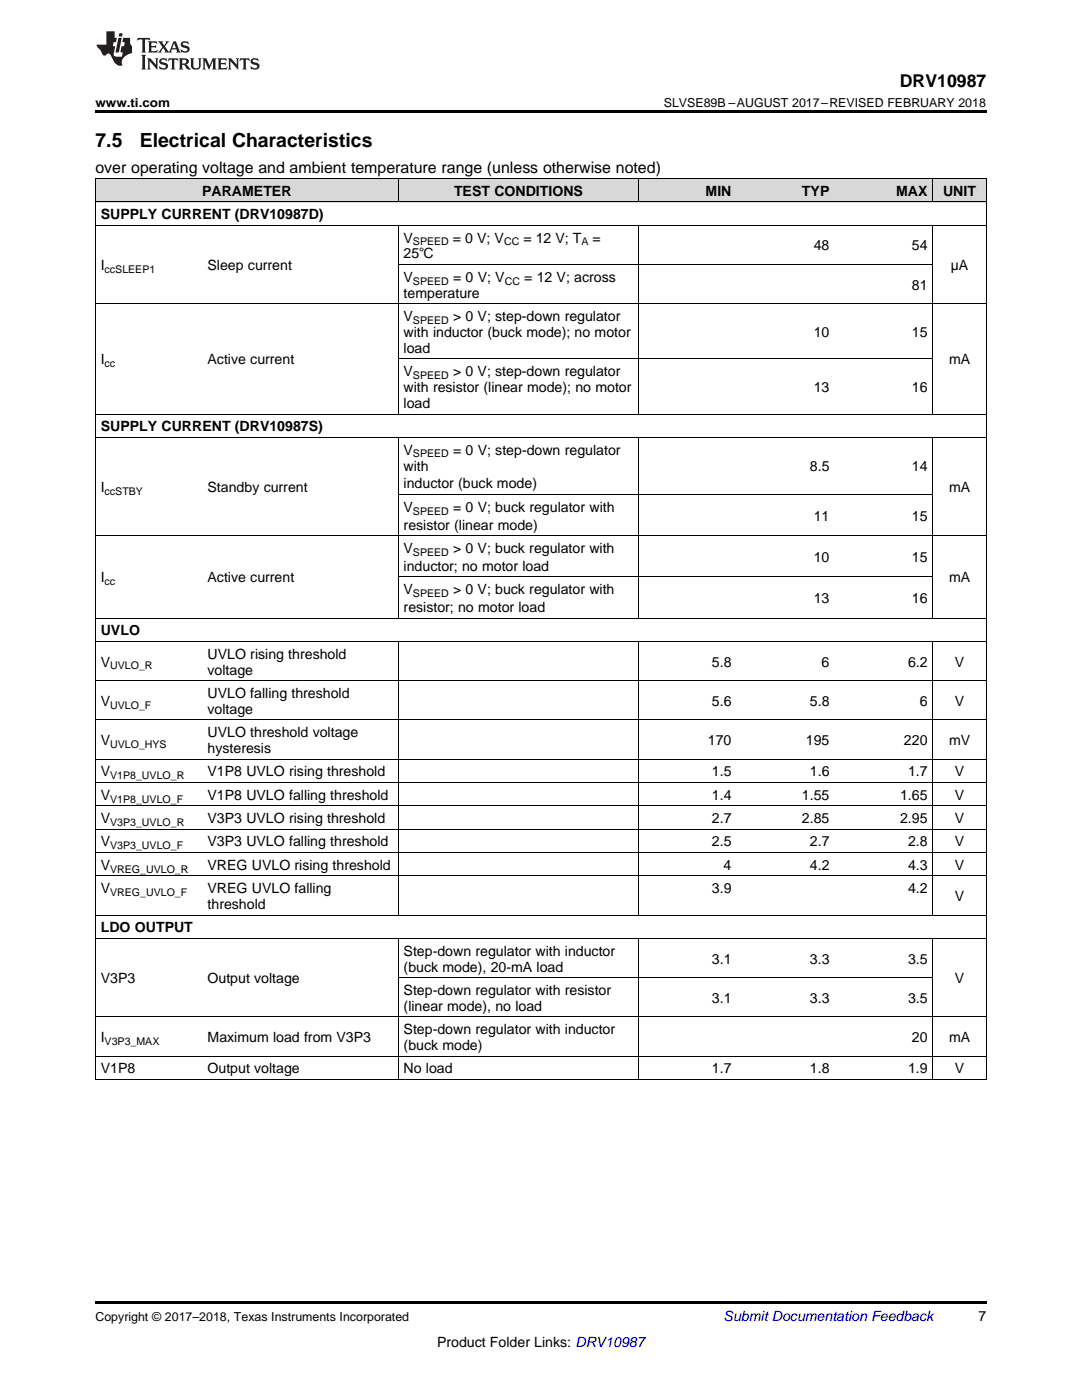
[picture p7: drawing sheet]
<svg xmlns="http://www.w3.org/2000/svg" width="216mm" height="279mm" viewBox="0 0 216 279" stroke-linecap="round" stroke-linejoin="round" font-family="sans-serif">
<defs><g id="words">
<g font-size="3.9">
<text x="19" y="29.3">7.5</text>
<text x="27.9" y="29.3">Electrical Characteristics</text>
</g>
<text font-size="3.5" x="179.6" y="17.3">DRV10987</text>
<text font-size="3.2" x="19" y="34.4">over operating voltage and ambient temperature range (unless otherwise noted)</text>
<g font-size="2.8">
<text x="40.3" y="39.1">PARAMETER</text>
<text x="90.6" y="39.1">TEST CONDITIONS</text>
<text x="140.8" y="39.1">MIN</text>
<text x="160" y="39.1">TYP</text>
<text x="178.8" y="39.1">MAX</text>
<text x="188.2" y="39.1">UNIT</text>
<text x="20.1" y="43.7">SUPPLY CURRENT (DRV10987D)</text>
<text x="20.1" y="53.9">I</text>
<text x="41.4" y="53.9">Sleep current</text>
<text x="80.5" y="48.4">V</text>
<text x="80.5" y="51.6">25℃</text>
<text x="90.4" y="48.4">= 0 V; V</text>
<text x="104.4" y="48.4">= 12 V; T</text>
<text x="118.2" y="48.4">=</text>
<text x="162.4" y="50">48</text>
<text x="182" y="50">54</text>
<text x="189.7" y="53.9">µA</text>
<text x="80.5" y="56.2">V</text>
<text x="80.5" y="59.4">temperature</text>
<text x="90.4" y="56.2">= 0 V; V</text>
<text x="104.6" y="56.2">= 12 V; across</text>
<text x="182" y="57.8">81</text>
<text x="80.5" y="64.1">V</text>
<text x="90.4" y="64.1">&gt; 0 V; step-down regulator</text>
<text x="80.5" y="67.2">with inductor (buck mode); no motor</text>
<text x="80.5" y="70.4">load</text>
<text x="162.4" y="67.2">10</text>
<text x="182" y="67.2">15</text>
<text x="20.1" y="72.7">I</text>
<text x="41.4" y="72.7">Active current</text>
<text x="80.5" y="75.1">V</text>
<text x="90.4" y="75.1">&gt; 0 V; step-down regulator</text>
<text x="189.4" y="72.7">mA</text>
<text x="80.5" y="78.2">with resistor (linear mode); no motor</text>
<text x="80.5" y="81.4">load</text>
<text x="162.4" y="78.2">13</text>
<text x="182" y="78.2">16</text>
<text x="20.1" y="86.1">SUPPLY CURRENT (DRV10987S)</text>
<text x="80.5" y="90.7">V</text>
<text x="80.5" y="93.9">with</text>
<text x="90.4" y="90.7">= 0 V; step-down regulator</text>
<text x="161.6" y="94.1">8.5</text>
<text x="182" y="94.1">14</text>
<text x="20.1" y="98.2">I</text>
<text x="41.4" y="98.2">Standby current</text>
<text x="80.5" y="97.5">inductor (buck mode)</text>
<text x="189.4" y="98.2">mA</text>
<text x="80.5" y="102.1">V</text>
<text x="80.5" y="105.7">resistor (linear mode)</text>
<text x="90.4" y="102.1">= 0 V; buck regulator with</text>
<text x="162.4" y="103.9">11</text>
<text x="182" y="103.9">15</text>
<text x="80.5" y="110.3">V</text>
<text x="80.5" y="113.9">inductor; no motor load</text>
<text x="90.4" y="110.3">&gt; 0 V; buck regulator with</text>
<text x="162.4" y="112.1">10</text>
<text x="182" y="112.1">15</text>
<text x="20.1" y="116.2">I</text>
<text x="41.4" y="116.2">Active current</text>
<text x="80.5" y="118.6">V</text>
<text x="90.4" y="118.6">&gt; 0 V; buck regulator with</text>
<text x="189.4" y="116.2">mA</text>
<text x="80.5" y="122.1">resistor; no motor load</text>
<text x="162.4" y="120.3">13</text>
<text x="182" y="120.3">16</text>
<text x="20.1" y="126.8">UVLO</text>
<text x="41.4" y="131.4">UVLO rising threshold</text>
<text x="20.1" y="133">V</text>
<text x="41.4" y="134.6">voltage</text>
<text x="142.1" y="133">5.8</text>
<text x="163.9" y="133">6</text>
<text x="181.2" y="133">6.2</text>
<text x="190.5" y="133">V</text>
<text x="20.1" y="140.9">V</text>
<text x="41.4" y="139.3">UVLO falling threshold</text>
<text x="41.4" y="142.5">voltage</text>
<text x="142.1" y="140.9">5.6</text>
<text x="161.6" y="140.9">5.8</text>
<text x="183.5" y="140.9">6</text>
<text x="190.5" y="140.9">V</text>
<text x="20.1" y="148.7">V</text>
<text x="41.4" y="147.1">UVLO threshold voltage</text>
<text x="141.3" y="148.7">170</text>
<text x="160.8" y="148.7">195</text>
<text x="180.4" y="148.7">220</text>
<text x="189.4" y="148.7">mV</text>
<text x="20.1" y="154.9">V</text>
<text x="41.4" y="150.3">hysteresis</text>
<text x="41.4" y="154.9">V1P8 UVLO rising threshold</text>
<text x="142.1" y="154.9">1.5</text>
<text x="161.6" y="154.9">1.6</text>
<text x="181.2" y="154.9">1.7</text>
<text x="190.5" y="154.9">V</text>
<text x="20.1" y="159.6">V</text>
<text x="41.4" y="159.6">V1P8 UVLO falling threshold</text>
<text x="142.1" y="159.6">1.4</text>
<text x="160" y="159.6">1.55</text>
<text x="179.6" y="159.6">1.65</text>
<text x="190.5" y="159.6">V</text>
<text x="20.1" y="164.3">V</text>
<text x="41.4" y="164.3">V3P3 UVLO rising threshold</text>
<text x="142.1" y="164.3">2.7</text>
<text x="160" y="164.3">2.85</text>
<text x="179.6" y="164.3">2.95</text>
<text x="190.5" y="164.3">V</text>
<text x="20.1" y="168.9">V</text>
<text x="20.1" y="173.6">V</text>
<text x="41.4" y="168.9">V3P3 UVLO falling threshold</text>
<text x="41.4" y="173.6">VREG UVLO rising threshold</text>
<text x="142.1" y="168.9">2.5</text>
<text x="144.4" y="173.6">4</text>
<text x="161.6" y="168.9">2.7</text>
<text x="161.6" y="173.6">4.2</text>
<text x="181.2" y="168.9">2.8</text>
<text x="181.2" y="173.6">4.3</text>
<text x="190.5" y="168.9">V</text>
<text x="190.5" y="173.6">V</text>
<text x="20.1" y="178.2">V</text>
<text x="41.4" y="178.2">VREG UVLO falling</text>
<text x="142.1" y="178.2">3.9</text>
<text x="181.2" y="178.2">4.2</text>
<text x="190.5" y="179.8">V</text>
<text x="41.4" y="181.4">threshold</text>
<text x="20.1" y="186.1">LDO OUTPUT</text>
<text x="80.5" y="190.7">Step-down regulator with inductor</text>
<text x="20.1" y="196.2">V3P3</text>
<text x="41.4" y="196.2">Output voltage</text>
<text x="80.5" y="193.9">(buck mode), 20-mA load</text>
<text x="142.1" y="192.3">3.1</text>
<text x="161.6" y="192.3">3.3</text>
<text x="181.2" y="192.3">3.5</text>
<text x="190.5" y="196.2">V</text>
<text x="80.5" y="198.5">Step-down regulator with resistor</text>
<text x="80.5" y="201.7">(linear mode), no load</text>
<text x="142.1" y="200.1">3.1</text>
<text x="161.6" y="200.1">3.3</text>
<text x="181.2" y="200.1">3.5</text>
<text x="20.1" y="208">I</text>
<text x="41.4" y="208">Maximum load from V3P3</text>
<text x="80.5" y="206.4">Step-down regulator with inductor</text>
<text x="80.5" y="209.5">(buck mode)</text>
<text x="182" y="208">20</text>
<text x="189.4" y="208">mA</text>
<text x="20.1" y="214.2">V1P8</text>
<text x="41.4" y="214.2">Output voltage</text>
<text x="80.5" y="214.2">No load</text>
<text x="142.1" y="214.2">1.7</text>
<text x="161.6" y="214.2">1.8</text>
<text x="181.2" y="214.2">1.9</text>
<text x="190.5" y="214.2">V</text>
<text x="195.3" y="263.6">7</text>
<text x="87.2" y="268.9">Product Folder Links: DRV10987</text>
</g>
<text font-size="2.8" fill="#0000c8" x="144.4" y="263.6">Submit Documentation Feedback</text>
<g font-size="2.5">
<text x="19" y="21.4">www.ti.com</text>
<text x="132.5" y="21.4">SLVSE89B –AUGUST 2017–REVISED FEBRUARY 2018</text>
<text x="19" y="263.6">Copyright © 2017–2018, Texas Instruments Incorporated</text>
</g>
<g font-size="2.1">
<text x="82.4" y="49">SPEED</text>
<text x="100.6" y="49">CC</text>
<text x="116" y="49">A</text>
<text x="20.9" y="54.5">ccSLEEP1</text>
<text x="82.4" y="56.8">SPEED</text>
<text x="100.7" y="56.8">CC</text>
<text x="82.4" y="64.6">SPEED</text>
<text x="20.9" y="73.3">cc</text>
<text x="82.4" y="75.6">SPEED</text>
<text x="82.4" y="91.3">SPEED</text>
<text x="20.9" y="98.8">ccSTBY</text>
<text x="82.4" y="102.7">SPEED</text>
<text x="82.4" y="110.9">SPEED</text>
<text x="20.9" y="116.8">cc</text>
<text x="82.4" y="119.1">SPEED</text>
<text x="22" y="133.6">UVLO_R</text>
<text x="22" y="141.4">UVLO_F</text>
<text x="22" y="149.3">UVLO_HYS</text>
<text x="22" y="155.5">V1P8_UVLO_R</text>
<text x="22" y="160.2">V1P8_UVLO_F</text>
<text x="22" y="164.8">V3P3_UVLO_R</text>
<text x="22" y="169.5">V3P3_UVLO_F</text>
<text x="22" y="174.1">VREG_UVLO_R</text>
<text x="22" y="178.8">VREG_UVLO_F</text>
<text x="20.9" y="208.5">V3P3_MAX</text>
</g>
</g></defs>
<g fill="#d8d8d8">
<path d="M19 35.7h21.4v4.7h-21.4z"/>
<path d="M40.4 35.7h39.1v4.7h-39.1z"/>
<path d="M79.5 35.7h48v4.7h-48z"/>
<path d="M127.5 35.7h19.5v4.7h-19.5z"/>
<path d="M147 35.7h19.6v4.7h-19.6z"/>
<path d="M166.6 35.7h19.6v4.7h-19.6z"/>
<path d="M186.2 35.7h10.6v4.7h-10.6z"/>
</g>
<path d="M19 22h177.8v.5h-177.8zM19 259.7h177.8v.5h-177.8z" fill="#000"/>
<g fill="none" stroke="#000" stroke-width=".2">
<path d="M19 35.6l177.8 .1v179.8M19.1 35.7v179.8M79.4 35.7v4.7M127.4 35.7v4.7M186.1 35.7v4.7M19 45h177.8M19 40.3h177.8M79.4 45v37.7M79.5 52.8h106.7M127.4 45v37.7M186.1 45v37.7M19 60.6h177.8"/>
<path d="M79.5 71.6h106.7M19 87.3h177.8M19 82.6h177.8M79.4 87.3v36.1M79.5 98.7h106.7M127.4 87.3v36.1M186.1 87.3v36.1M19 106.9h177.8M79.5 115.1h106.7M19 135.8h177.8M19 128h177.8M19 123.3h177.8"/>
<path d="M79.4 128v54.7M127.4 128v54.7M186.1 128v54.7M19 156.2h177.8M19 151.5h177.8M19 143.7h177.8M19 174.8h177.8M19 170.1h177.8M19 165.5h177.8M19 160.8h177.8M19 187.3h177.8M19 182.6h177.8"/>
<path d="M79.4 187.3v28.2M79.5 195.1h106.7M127.4 187.3v28.2M186.1 187.3v28.2M19 215.4h177.8M19 210.8h177.8M19 202.9h177.8"/>
</g>
<g fill="#231f20">
<path d="M27.5 7.6l-.1 .5 .4-.2h.6v.1v2.1l-.2 .4h1l-.3-.4v-2.1l.1-.1h.5l.5 .2-.2-.5zM29.5 8.3l.2 .3v1.5l-.2 .4h1.8l.2-.6a1.04 1.04 0 0 1-1.3 .2v-.7h.6l.3 .2v-.6l-.3 .2h-.6v-.6l.8-.1 .4 .3-.2-.5zM31.5 8.3l.9 1.1-.9 1.1h.8l-.2-.2 .5-.7 .4 .7-.2 .2h1.5l-.1-.2 .1-.4h.9l.1 .4-.2 .2h1l-.3-.3-.7-1.9h-.5l-.9 2-.8-1 .9-1h-.8l.1 .3-.3 .5-.4-.6 .2-.2zM34.7 8.6l.4 1h-.7zM36.3 8.4a.63 .63 0 0 0-.2 .7 .63 .63 0 0 0 .6 .4l.6 .2 .1 .2a.75 .75 0 0 1-.7 .4 .75 .75 0 0 1-.6-.5l.1 .7 .1-.1a1.11 1.11 0 0 0 1.5-.6 1.13 1.13 0 0 0-1.2-.8l-.1-.4a1.04 1.04 0 0 1 1.2 .2l-.2-.5-.1 .1-.5-.2zM28.2 10.9l.2 .4v2.2l-.2 .4h1l-.3-.4v-2.2l.3-.4zM29.3 11.6l.3 .4v1.5l-.3 .4h.8l-.2-.4v-1.3l1.5 1.7v-1.9l.2-.4h-.7l.2 .4v.9l-1.1-1.3zM32 11.8a.62 .62 0 0 0-.2 .7 .62 .62 0 0 0 .6 .4l.6 .1 .1 .3a.76 .76 0 0 1-.7 .3 .76 .76 0 0 1-.6-.4l.1 .7 .1-.1a1.11 1.11 0 0 0 1.5-.6 1.13 1.13 0 0 0-1.2-.8l-.1-.4a1.04 1.04 0 0 1 1.2 .2l-.2-.6-.1 .1-.5-.1zM33.7 11.6l-.2 .6a.61 .61 0 0 1 .8-.3v1.6l-.2 .4h.9l-.2-.4v-1.6a.63 .63 0 0 1 .8 .3l-.2-.6zM35.6 11.6l.3 .4v1.5l-.3 .4h1l-.2-.2v-.8l.5 .2a.76 .76 0 0 0 1.2 .7l-1-1a.58 .58 0 0 0 .6-.5 .58 .58 0 0 0-.5-.6zM36.4 11.9h.1a.45 .45 0 0 1 .5 .1 .45 .45 0 0 1 .1 .5l-.7 .2zM37.9 11.6l.2 .2a2.17 2.17 0 0 0 .3 1.9 .99 .99 0 0 0 1.6-.6v-1.1l.2-.4h-.7l.2 .2a1.92 1.92 0 0 1-.2 1.8 .6 .6 0 0 1-.9-.5v-1.1l.2-.4zM40.4 11.6l.2 .4v1.5l-.2 .4h.7l-.2-.4v-1.4l.8 1.8 .8-1.8v1.4l-.2 .4h.9l-.2-.4v-1.5l.2-.4h-.8l-.6 1.5-.6-1.5zM43.4 11.6l.2 .4v1.5l-.2 .4h1.8l.2-.6a1.04 1.04 0 0 1-1.3 .1v-.6h.5l.4 .2v-.6l-.4 .2h-.5v-.7h.8l.3 .3-.1-.6zM45.5 11.6l.2 .4v1.5l-.2 .4h.7l-.2-.4v-1.3l1.5 1.7v-1.9l.2-.4h-.7l.2 .4v.9l-1.1-1.3zM47.9 11.6l-.1 .6a.61 .61 0 0 1 .8-.3v1.6l-.3 .4h1l-.3-.4 .1-1.6a.63 .63 0 0 1 .7 .3l-.1-.6zM50.2 11.8a.62 .62 0 0 0-.2 .7 .62 .62 0 0 0 .6 .4l.6 .1 .2 .3a.76 .76 0 0 1-.8 .3 .76 .76 0 0 1-.6-.4l.1 .7 .2-.1a1.11 1.11 0 0 0 1.5-.6 1.13 1.13 0 0 0-1.3-.8l-.1-.4a1.04 1.04 0 0 1 1.2 .2l-.1-.6-.2 .1-.5-.1z"/>
<path d="M21.2 6.3v2.6h-1.9l.1 .4 .7 .9a.91 .91 0 0 0 1 .8 .56 .56 0 0 1 .5-.3 .56 .56 0 0 1 .5 .3l.4 .8a1.53 1.53 0 0 0 1.9 1.2 1.54 1.54 0 0 1 1-2.1l.9-.3v-1.4a1.52 1.52 0 0 1-.3-1.6h-1.4l-.2 .8h.5l-.2 .8h-.4l-.2 1v.2l.4 .1-.2 .8a1.93 1.93 0 0 1-1.6-.3l.3-1.8h-.5l.2-.8h.4l.2-.8h-.4v-1.3zM23.6 7.6l-.6 2.9h.7l.6-2.9zM23.8 6.6l-.1 .7h.6l.2-.7z"/>
</g>
<use href="#words"/>
</svg>
